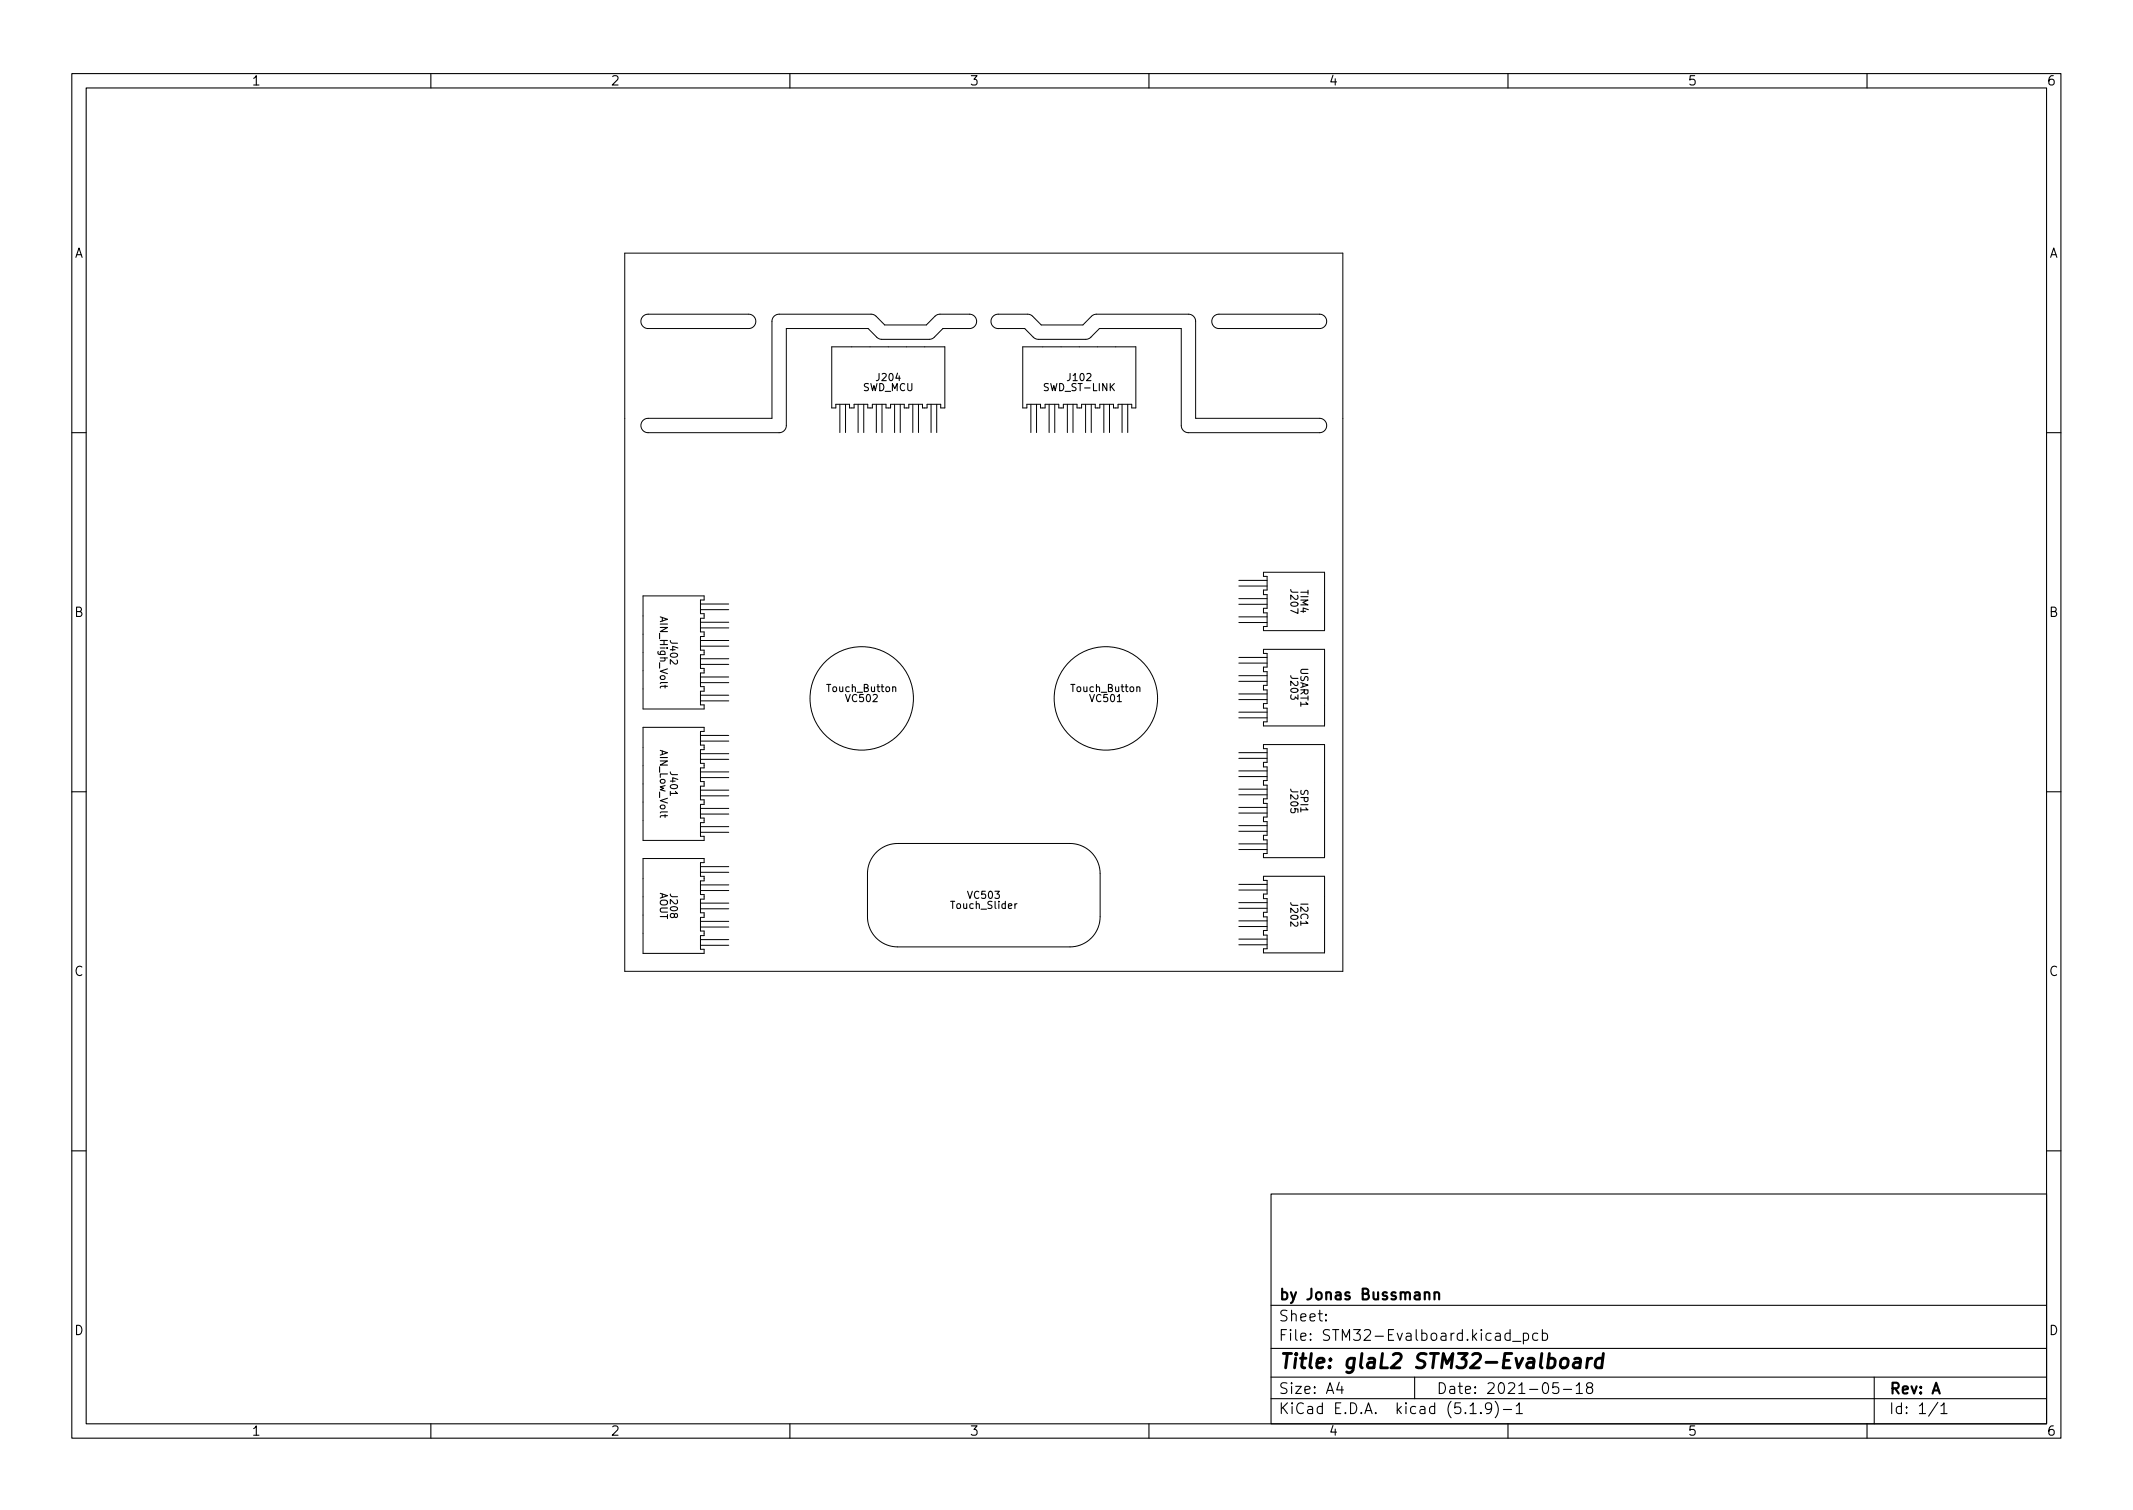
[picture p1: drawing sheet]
<svg xmlns="http://www.w3.org/2000/svg" width="297mm" height="210mm" viewBox="0 0 297 210" stroke-linecap="round" stroke-linejoin="round" font-family="sans-serif">
<defs><g id="words">
<text font-size="2.8" x="178" y="190.6">Title: glaL2 STM32-Evalboard</text>
<g font-size="2.1">
<text x="178" y="184">Sheet:</text>
<text x="178" y="181">by Jonas Bussmann</text>
<text x="178" y="186.7">File: STM32-Evalboard.kicad_pcb</text>
<text x="178" y="196.9">KiCad E.D.A. kicad (5.1.9)-1</text>
<text x="178" y="194.1">Size: A4</text>
<text x="200" y="194.1">Date: 2021-05-18</text>
<text x="263" y="194.1">Rev: A</text>
<text x="263" y="196.9">Id: 1/1</text>
</g>
<g font-size="1.8">
<text x="35" y="11.9">1</text>
<text x="85" y="11.9">2</text>
<text x="135" y="11.9">3</text>
<text x="185" y="11.9">4</text>
<text x="235" y="11.9">5</text>
<text x="285" y="11.9">6</text>
<text x="10.3" y="35.9">A</text>
<text x="285.3" y="35.9">A</text>
<text x="10.3" y="85.9">B</text>
<text x="285.3" y="85.9">B</text>
<text x="10.3" y="135.9">C</text>
<text x="285.3" y="135.9">C</text>
<text x="10.3" y="185.9">D</text>
<text x="285.3" y="185.9">D</text>
<text x="35" y="199.9">1</text>
<text x="85" y="199.9">2</text>
<text x="135" y="199.9">3</text>
<text x="185" y="199.9">4</text>
<text x="235" y="199.9">5</text>
<text x="285" y="199.9">6</text>
</g>
<g font-size="1.4">
<text x="122.2" y="53">J204</text>
<text x="148.8" y="53">J102</text>
<text x="120.1" y="54.4">SWD_MCU</text>
<text x="145.5" y="54.4">SWD_ST-LINK</text>
<text x="179.7" y="82.2" transform="rotate(90 179.7 82.2)">J207</text>
<text x="181.1" y="82.2" transform="rotate(90 181.1 82.2)">TIM4</text>
<text x="91.9" y="86" transform="rotate(90 91.9 86)">AIN_High_Volt</text>
<text x="93.3" y="89.3" transform="rotate(90 93.3 89.3)">J402</text>
<text x="179.7" y="94.2" transform="rotate(90 179.7 94.2)">J203</text>
<text x="181.1" y="93" transform="rotate(90 181.1 93)">USART1</text>
<text x="115.3" y="96.3">Touch_Button</text>
<text x="117.9" y="97.7">VC502</text>
<text x="149.3" y="96.3">Touch_Button</text>
<text x="151.9" y="97.7">VC501</text>
<text x="91.9" y="104.5" transform="rotate(90 91.9 104.5)">AIN_Low_Volt</text>
<text x="93.3" y="107.6" transform="rotate(90 93.3 107.6)">J401</text>
<text x="179.7" y="110" transform="rotate(90 179.7 110)">J205</text>
<text x="181.1" y="110" transform="rotate(90 181.1 110)">SPI1</text>
<text x="91.9" y="124.2" transform="rotate(90 91.9 124.2)">AOUT</text>
<text x="93.3" y="124.6" transform="rotate(90 93.3 124.6)">J208</text>
<text x="134.9" y="125.1">VC503</text>
<text x="179.7" y="125.8" transform="rotate(90 179.7 125.8)">J202</text>
<text x="181.1" y="125.9" transform="rotate(90 181.1 125.9)">I2C1</text>
<text x="132.6" y="126.5">Touch_Slider</text>
</g>
</g></defs>
<g fill="none" stroke="#000" stroke-width=".15">
<path d="M10 10.2h277v190.1h-277zM12 12.2h273v186.1h-273zM60 10.2v2M110 10.2v2M160 10.2v2M210 10.2v2M260 10.2v2M10 60.2h2M285 60.2h2M10 110.2h2M285 110.2h2M10 160.2h2"/>
<path d="M177 166.3h108v32h-108zM285 160.2h2M60 198.3v2M110 198.3v2M160 198.3v2M177 194.8h108M177 191.8h108M177 187.8h108M177 181.8h108M184.6 183.8l.1 .1h-.1v-.1v.1M184.6 183l.1 .1h-.1v-.1v.1M186.5 192.5l-.4 1h1"/>
<path d="M186.9 193v1M197 191.8v3M204.7 195.8l.4-.5v1.5M204.7 196.8h.9M206.2 196.7l.1 .1h-.1h-.1l.1-.1v.1M207.7 196l-.3 .3-.4-.1-.1-.2v-.4l.1-.2 .4-.1 .2 .2a.99 .99 0 0 1-.3 1.3h-.3M208.2 195.1a1.72 1.72 0 0 1 0 2.3M209.4 196.3h1.1M210 198.3v2M210.3 185.7l-.4-.1-.3 .3v.4l.1 .3h.2h.4M210.3 185.1v1.5M210.6 186.8h1.2"/>
<path d="M211.1 195.8l.5-.5v1.5M211.1 196.8h.9M212.1 185.7l.5-.1 .3 .3v.4l-.2 .3h-.1h-.5M212.1 185.6v1.5M214.1 185.7l-.4-.1-.3 .3v.4l.2 .3h.1h.4M214.8 185.7l.4-.1 .3 .3v.4l-.1 .3h-.2h-.4M214.8 185.1v1.5M217 192.5h-.7l-.1 .7 .2-.1 .5 .1 .2 .2-.1 .5-.2 .1h-.4l-.2-.1M217.7 193.5h1.2M219.5 193l.4-.5v1.5M219.5 194h.9M221.2 193.2l-.1-.1a.31 .31 0 0 1-.2-.3 .31 .31 0 0 1 .3-.3l.4 .1a.31 .31 0 0 1 .2 .3 .31 .31 0 0 1-.3 .3h-.3l-.3 .3 .1 .4 .2 .1h.3l.3-.3-.1-.4-.2-.1"/>
<path d="M260 198.3v2M261 191.8v6.5M269.9 195.3l-1.3 1.9M270.3 195.8l.4-.5v1.5M270.3 196.8h.8"/>
</g>
<path d="M217.5 189.3a.52 .52 0 0 1 .5-.2 .52 .52 0 0 1 .4 .4l-.1 .6a.55 .55 0 0 1-.5 .4 .55 .55 0 0 1-.5-.4zM219.3 189.2l.2-.1 .5 .1 .1 .2-.1 1.1M220.1 189.6l-.7 .1a.4 .4 0 0 0-.3 .3 .4 .4 0 0 0 .2 .5l.7-.1M221.1 189.1l-.2 1.4M221.7 189.1a.59 .59 0 0 0-.6 .4M223.2 189.2a.66 .66 0 0 0-1 .3l-.1 .6 .2 .3 .2 .1 .5-.1M223.3 188.5l-.3 2" fill="none" stroke="#000" stroke-width=".4"/>
<path d="M199.8 179.9v1M198.4 180.1a.37 .37 0 0 1 .7 0v.8M199.8 180.1a.37 .37 0 0 1 .6 0v.8" fill="none" stroke="#000" stroke-width=".3"/>
<g fill="none" stroke="#000" stroke-width=".14">
<path d="M87 35.2h100v100h-100zM89.5 58.5l.3-.2 .5-.1h17.2v-13.5a1 1 0 0 1 1-1l12.9 .1 .5 .2 1.3 1.2h5.8l1.3-1.2 .3-.2 4.4-.1a1 1 0 0 1 1 1 1 1 0 0 1-1 1h-3.7l-1.3 1.3-.6 .2h-6.8l-.4-.2-1.3-1.3h-11.4v13.5a1 1 0 0 1-1 1h-18.2a1 1 0 0 1-1-.6 1 1 0 0 1 .2-1.1zM89.5 44l.4-.2 .4-.1h14a1 1 0 0 1 1 1 1 1 0 0 1-1 1h-14a1 1 0 0 1-1-.6 1 1 0 0 1 .2-1.1zM115.8 48.3h15.8v8.5h-.6v-.5h-1.9v.5h-.6v-.5h-1.9v.5h-.7v-.5h-1.9v.5h-.6v-.5h-1.9v.5h-.7v-.5h-1.9v.5h-.6v-.5h-1.9v.5h-.6zM117 56.3v3.9M117.7 56.3v3.9M119.5 56.3v3.9M120.3 56.3v3.9M122 56.3v3.9M122.8 56.3v3.9M124.6 56.3v3.9M125.4 56.3v3.9"/>
<path d="M127.1 56.3v3.9M127.9 56.3v3.9M129.7 56.3v3.9M130.4 56.3v3.9M138.3 44l.6-.2h4.3l.5 .2 1.3 1.2h5.8l1.3-1.2 .5-.2 12.9-.1a1 1 0 0 1 1 1v13.5h17.3a1 1 0 0 1 1 1 1 1 0 0 1-1 1h-18.3a1 1 0 0 1-1-1v-13.5h-11.4l-1.3 1.3-.6 .2h-6.7l-.5-.2-1.3-1.3h-3.7a1 1 0 0 1-.9-.6 1 1 0 0 1 .2-1.1zM142.4 48.3h15.8v8.5h-.6v-.5h-1.9v.5h-.6v-.5h-1.9v.5h-.7v-.5h-1.9v.5h-.6v-.5h-1.9v.5h-.7v-.5h-1.9v.5h-.6v-.5h-1.9v.5h-.6zM143.6 56.3v3.9M144.3 56.3v3.9M146.1 56.3v3.9M146.9 56.3v3.9M148.6 56.3v3.9M149.4 56.3v3.9"/>
<path d="M151.2 56.3v3.9M152 56.3v3.9M153.7 56.3v3.9M154.5 56.3v3.9M156.3 56.3v3.9M157 56.3v3.9M169 44l.4-.2 .4-.1h14a1 1 0 0 1 1 1 1 1 0 0 1-1 1h-14a1 1 0 0 1-1-.6 1 1 0 0 1 .2-1.1zM175.9 79.7h8.6v8.1h-8.6v-.6h.6v-1.9h-.6v-.6h.6v-1.9h-.6v-.6h.6v-1.9h-.6zM89.5 83h8.6v.5h-.6v2h.6v.6h-.6v1.9h.6v.6h-.6v1.9h.6v.7h-.6v1.9h.6v.6h-.6v1.9h.6v.6h-.6v2h.6v.5h-8.6zM97.5 97.6h4M97.5 96.8h4M97.5 95.1h4"/>
<path d="M97.5 94.3h4M97.5 92.5h4M97.5 91.7h4M97.5 90h4M97.5 89.2h4M97.5 87.4h4M97.5 86.6h4M97.5 84.9h4M97.5 84.1h4M172.5 86.7h4M172.5 85.9h4M172.5 84.1h4"/>
<path d="M172.5 83.4h4M172.5 81.6h4M172.5 80.8h4M172.5 91.5h4M172.5 92.3h4M172.5 94.1h4M172.5 94.9h4M172.5 96.6h4M172.5 97.4h4M172.5 99.2h4M172.5 100h4M175.9 90.4h8.6v10.7h-8.6v-.6h.6v-1.9h-.6v-.6h.6v-1.9h-.6v-.7h.6v-1.9h-.6v-.6h.6v-1.9h-.6z"/>
<path d="M89.5 119.5h8.6v.6h-.6v1.9h.6v.7h-.6v1.9h.6v.6h-.6v1.9h.6v.6h-.6v1.9h.6v.7h-.6v1.9h.6v.6h-8.6zM89.5 101.3h8.6v.5h-.6v2h.6v.6h-.6v1.9h.6v.6h-.6v1.9h.6v.7h-.6v1.9h.6v.6h-.6v1.9h.6v.6h-.6v2h.6v.5h-8.6zM97.5 115.9h4M97.5 115.1h4M97.5 113.4h4M97.5 112.6h4M97.5 110.8h4M97.5 110h4M97.5 108.3h4M97.5 107.5h4M97.5 105.7h4M97.5 104.9h4"/>
<path d="M97.5 103.2h4M97.5 102.4h4M122 118.7a4.2 4.2 0 0 1 3-1.3h24a4.2 4.2 0 0 1 4.2 4.2v6a4.2 4.2 0 0 1-4.2 4.2h-24a4.2 4.2 0 0 1-4.2-4.2v-6a4.2 4.2 0 0 1 1.2-2.9zM172.5 104.8h4M172.5 105.6h4M172.5 107.3h4M172.5 108.1h4M172.5 109.9h4M172.5 110.7h4M172.5 112.4h4M172.5 113.2h4M172.5 115h4"/>
<path d="M172.5 115.8h4M172.5 117.5h4M172.5 118.3h4M175.9 103.7h8.6v15.7h-8.6v-.5h.6v-2h-.6v-.6h.6v-1.9h-.6v-.6h.6v-1.9h-.6v-.7h.6v-1.9h-.6v-.6h.6v-1.9h-.6v-.6h.6v-2h-.6zM97.5 120.7h4M97.5 121.5h4M97.5 123.2h4M97.5 124h4M97.5 125.8h4M97.5 126.5h4M97.5 128.3h4M97.5 129.1h4"/>
<path d="M97.5 130.8h4M97.5 131.6h4M172.5 123.1h4M172.5 123.9h4M172.5 125.7h4M172.5 126.5h4M172.5 128.2h4M172.5 129h4M172.5 130.8h4M172.5 131.6h4M175.9 122h8.6v10.7h-8.6v-.6h.6v-1.9h-.6v-.6h.6v-1.9h-.6v-.7h.6v-1.9h-.6v-.6h.6v-1.9h-.6z"/>
<circle cx="120" cy="97.2" r="7.2"/>
<circle cx="154" cy="97.2" r="7.2"/>
</g>
<use href="#words"/>
</svg>
